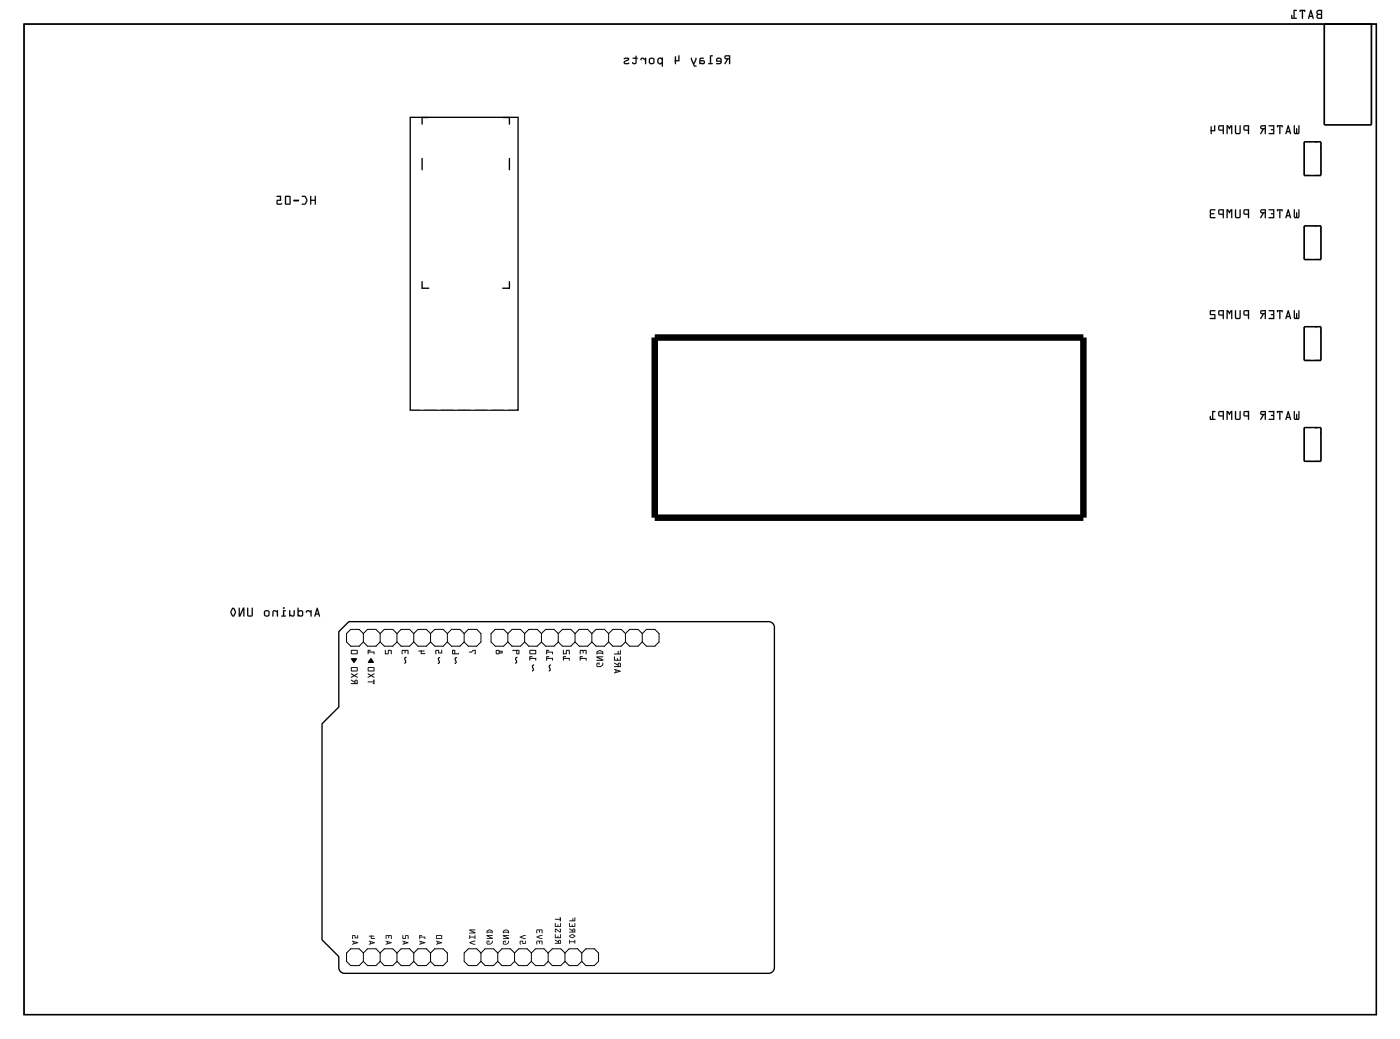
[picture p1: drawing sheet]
<svg xmlns="http://www.w3.org/2000/svg" width="212mm" height="157mm" viewBox="0 0 212 157" stroke-linecap="round" stroke-linejoin="round" font-family="sans-serif">
<path d="M3.6 3.6h204.5v149.7h-204.5zM62 17.7h16.3v44.3h-16.3zM64.8 17.8h-1v1M76 17.8h1v1M63.8 24v1.7M77 24v1.7M63.8 42.6v1h1M77 42.6v1h-1M51.2 95.4l1.5-1.5h63.4a.9 .9 0 0 1 1 1v51.2a.9 .9 0 0 1-1 1h-63.9a.9 .9 0 0 1-1-1v-1.6l-2.5-2.5v-32.6l2.5-2.6z" fill="none" stroke="#000" stroke-width=".2"/>
<g fill="#000">
<path d="M53.1 99.4h.8l.1 .1-.5 .7-.4-.6zM55.6 98.2h.5l-.4 .1v.2h.9v.3h-.1v-.2h-.8l-.1 .3zM58.2 98.2h.1v.5h.3l.1-.5h.4l.1 .6h-.1v-.5h-.3l-.1 .5-.5 .1zM60.8 98.2h.9l.1 .6h-.2v-.5l-.3 .1-.1 .3v-.3l-.3-.1v.5l-.1 .1zM63.3 98.3l.4-.1 .4 .1v.1h-.4v.3h.5l.1 .1h-.7v-.4h-.3zM65.9 98.2h.4l.1 .4h.3v-.4h.1v.5h-.5v-.4h-.4l.1 .5a.11 .11 0 0 1-.2 0 .11 .11 0 0 1 0-.2zM70.9 98.5h.4l.2-.3h.4v.6h-.2l.1-.5h-.3l-.2 .3h-.4zM56 99.5h.2l.3 .5v.2l-.9-.1v-.1z"/>
<path d="M109.6 8.4a.32 .32 0 0 0-.1 .4 .32 .32 0 0 0 .4 .2l-.4 .6 .2 .1 .4-.7h.1v.6l.1 .1 .1-1.4zM109.7 8.5h.5v.3h-.4zM108.3 8.8v.5l.6 .1-.1 .1h-.5v.2h.7l.1-.3v-.5l-.3-.2zM108.5 8.9h.3l.1 .3h-.5zM107.4 8.4l-.1 1.1h-.2v.1l.6 .1v-.1l-.2-.1v-1h.2l.1-.1zM105.8 8.8l-.1 .9h.6a.31 .31 0 0 0 .3-.3 .31 .31 0 0 0-.3-.3h-.4v-.1l.1-.1h.4v-.2zM105.9 9.3h.5v.2h-.3l-.2-.1zM104.5 8.7l-.1 .3 .5 1 .4 .1v-.2h-.3l-.1-.3 .4-.6v-.2h-.2l-.2 .7-.3-.7zM102.1 8.5l-.2 .7 .2 .5 .1-.4h.5v-.9h-.1v.7h-.4v-.6zM99.5 8.9l-.1 .1a.54 .54 0 0 0 .4 .7l.3-.1v.4h.1v-1.3h-.1v.1l-.4-.1zM99.6 9l.2-.1 .3 .2-.1 .3-.2 .2-.3-.2zM98 9.2a.5 .5 0 0 0 1 0 .5 .5 0 0 0-1 0zM98.3 8.9h.4l.1 .1-.1 .5h-.3l-.1-.1zM96.9 8.8v.3l.2-.2h.1l.3 .2v.5l.2 .1v-1h-.2v.2l-.2-.2zM95.7 8.7v.2h.4v.5l-.3 .1-.1-.1h-.1a.35 .35 0 0 0 .3 .3 .35 .35 0 0 0 .3-.3v-.5l.2-.1-.2-.1v-.3l-.1 .1v.2zM94.3 8.8l.1 .2 .6-.1-.6 .3a.27 .27 0 0 0-.1 .3 .27 .27 0 0 0 .3 .2l.5-.1v-.1h-.6v-.1l.5-.3a.22 .22 0 0 0 .1-.2 .22 .22 0 0 0-.2-.2z"/>
<path d="M109.6 8.4a.32 .32 0 0 0-.1 .4 .32 .32 0 0 0 .4 .2l-.4 .7h.2l.4-.7h.1v.6l.1 .1 .1-1.4zM109.6 8.4l.8-.1-.1 1.4-.1-.1v-.6h-.1l-.4 .7-.2-.1 .4-.6a.31 .31 0 0 1-.3-.2 .31 .31 0 0 1 0-.4zM109.7 8.6l.5-.1v.3h-.4zM109.7 8.5l.1 .3h.4v-.3zM108.3 8.8v.5h.6l-.1 .2h-.5v.2h.7l.1-.3v-.5l-.3-.2zM108.4 8.8l.4-.1 .3 .2v.5l-.1 .2-.7 .1v-.2h.5l.2-.1-.7-.1zM108.5 8.9h.3l.1 .3h-.5zM108.5 8.9l-.1 .3h.6l-.2-.3zM107.4 8.4l-.1 1.1h-.2v.2h.6v-.2h-.2v-1h.2l.1-.1zM107.4 8.4h.4l-.1 .1h-.2v1l.2 .1v.1l-.6-.1v-.1h.2zM105.8 8.8l-.1 .9h.6a.32 .32 0 0 0 .3-.3 .32 .32 0 0 0-.3-.3h-.4l.1-.2h.4v-.2zM105.8 8.8l.6-.1v.2h-.4l-.1 .1v.1h.4a.31 .31 0 0 1 .3 .3 .31 .31 0 0 1-.3 .3l-.6-.1zM105.9 9.3h.5v.2h-.3l-.2-.1zM105.9 9.3v.1l.2 .1h.3v-.2zM104.5 8.7l-.1 .3 .5 1 .4 .1v-.2h-.3l-.1-.3h.2l.2-.8h-.2l-.2 .7-.3-.7zM104.5 8.7l.1 .1 .2 .7 .4-.7h.1l-.3 .8h-.1l.1 .3h.3v.2l-.4-.1-.4-1zM102.1 8.5l-.1 .6-.1 .1 .2 .5 .1-.1v-.3h.5v-.9l-.1-.1v.1v.7h-.4v-.6zM102.1 8.5h.1v.6h.4v-.7h.1v.9l-.5-.1-.1 .5-.1-.5zM99.5 8.9l-.1 .2a.5 .5 0 0 0 .2 .6h.3l.2-.1v.4l.1 .1v-1.3l-.1-.1-.1 .1-.3-.1zM99.5 8.8l.3-.1 .3 .1v-.1h.1v1.4l-.1-.1v-.4l-.4 .1-.3-.2v-.5zM99.6 9l.2-.1 .2 .2v.3l-.2 .1-.2-.1zM99.6 9l-.1 .4 .4 .2 .2-.2v-.3l-.3-.3zM98 9.2a.51 .51 0 0 0 1 0 .51 .51 0 0 0-1 0zM98 9.2a.5 .5 0 0 1 1 0 .5 .5 0 0 1-1 0zM98.3 8.9l.5 .1-.1 .5h-.4zM98.3 8.9v.5l.1 .1h.3l.1-.5-.1-.1zM96.9 8.8l-.1 .3 .4-.2 .3 .2v.6h.2v-1h-.2v.2l-.2-.2zM96.9 8.8l.4-.1 .2 .2v-.2h.2v1l-.2-.1v-.5l-.3-.2h-.2l-.1 .2zM95.7 8.7v.2h.4v.5l-.3 .1-.2-.1-.1 .1a.37 .37 0 0 0 .4 .2 .37 .37 0 0 0 .4-.3l-.1-.5 .2-.1-.2-.1v-.3l-.1 .1v.2zM95.7 8.7h.4v-.2l.1-.1v.3l.2 .1-.2 .1v.5a.37 .37 0 0 1-.3 .3 .37 .37 0 0 1-.3-.2v-.1l.2 .1 .3-.1v-.5h-.4zM94.3 8.8l.1 .2 .5-.1-.5 .3a.28 .28 0 0 0-.1 .3 .28 .28 0 0 0 .3 .2l.6-.1-.1-.1h-.5l-.1-.1 .6-.3v-.3l-.2-.1zM94.3 8.8l.6-.1a.22 .22 0 0 1 .2 .2 .22 .22 0 0 1-.1 .2l-.5 .2v.2h.6v.1l-.6 .1-.2-.2v-.2l.7-.4-.6 .1z"/>
<path d="M199.1 1.6l-.1 .3a.35 .35 0 0 1 0 .5l.2 .4 .7 .1v-1.4zM199.3 2.3h.4v.4l-.4-.1zM199.3 1.7h.4v.4l-.4-.1zM198.1 1.5l-.3 1.3h.1l.1-.2h.4l.2 .2-.3-1.2zM198.2 1.9l.1 .5h-.3zM196.5 1.5v.3l.3-.1v1.1h.2v-1.1l.3 .1 .1-.3zM195.6 1.5v1.2h-.2v-.4l-.1-.1-.1 .6h.8v-.1h-.3v-1h.3l.1-.2z"/>
<path d="M199.1 1.6l-.1 .2 .1 .4-.1 .4 .2 .2 .7 .1v-1.4zM199.1 1.6l.8-.1v1.4l-.5-.1a.39 .39 0 0 1-.4-.2 .39 .39 0 0 1 .2-.4l-.2-.3zM199.3 2.3h.4v.4l-.4-.1zM199.2 2.3v.3l.5 .1v-.5zM199.3 1.7h.4v.4l-.4-.1zM199.2 1.7v.3l.5 .1v-.4zM198.1 1.5l-.4 1.3h.2l.1-.2h.4l.1 .2 .1 .1v-.1l-.3-1.2zM198.1 1.5l.2 .1 .3 1.2-.2-.3h-.4l-.1 .3h-.1zM198.2 1.9l.1 .5h-.3zM198.2 1.9l-.2 .5h.3zM196.5 1.5v.3l.2-.1h.1v1.1l.2 .1v-1.2h.2l.1 .1 .1-.3zM196.5 1.5h.9l-.1 .3-.1-.1h-.2l-.1 1.1h-.1v-1.1h-.1l-.2 .1zM195.6 1.5v1.2h-.2v-.4l-.1-.1-.1 .6 .8 .1v-.2h-.3v-1h.3l.1-.2zM195.6 1.5h.5l-.1 .2h-.3v1h.3v.1h-.8l.1-.6 .1 .1v.4h.2z"/>
<path d="M3.6 3.6v149.7h204.5v-149.7zM3.6 3.6h204.5v149.7h-204.5z"/>
<path d="M46.9 29.6v1.3h.2v-.6h.5v.6h.1v-1.3h-.1v.6h-.5v-.6zM45.6 29.6l.1 .2h.4l.2 .5-.2 .5h-.4v.1a.62 .62 0 0 0 .8-.6l-.3-.7zM44.4 30.2v.2h.7l.1-.1-.1-.1zM43.1 29.6v1.2l.2 .1h.5l.1-.1v-1.1l-.1-.1zM43.3 29.8h.5v1h-.5zM41.8 29.6l.1 .2h.4v.4h-.4l-.1 .6 .2 .1h.4a.15 .15 0 0 0 .2 0 .15 .15 0 0 0 0-.2l-.6 .1v-.5h.5v-.7z"/>
<path d="M46.9 29.6v1.3h.2v-.6h.5v.6h.1l.1-1.3h-.2v.6h-.5v-.6zM46.9 29.6h.1l.1 .6h.5v-.6h.1v1.3h-.1v-.6h-.5l-.1 .6h-.1zM45.6 29.6l.1 .2h.4l.2 .5-.2 .4-.4 .1-.1 .1h.5l.3-.3 .1-.4-.3-.6zM45.6 29.6h.6l.2 .5a.81 .81 0 0 1-.4 .8h-.3l-.1-.1h.5l.2-.6-.2-.4-.4-.1zM44.4 30.2v.2h.7l.1-.1-.1-.1zM44.4 30.2h.7l.1 .1-.8 .1zM43.1 29.6v1.2l.2 .2 .5-.1 .2-.1-.1-1.1-.1-.1zM43.1 29.6h.7l.1 .1v1.1l-.1 .1h-.5l-.2-.1zM43.3 29.8h.5v1h-.5zM43.2 29.7v1.1h.6v-1.1zM41.8 29.6l.1 .2h.4v.4h-.4l-.1 .6 .2 .2 .6-.1v-.2l-.6 .1v-.5l.5 .1v-.8zM41.8 29.6h.7v.7h-.5v.5l.6-.1a.14 .14 0 0 1 0 .2 .14 .14 0 0 1-.2 0l-.6-.1 .1-.6h.4v-.5h-.4z"/>
<path d="M195.6 31.6v1.2l.1 .2h.6l.2-.2v-1.1h-.2v1l-.1 .1-.1-.1v-.6h-.1l-.1 .6-.1 .1v-1.1zM194.7 31.7l-.4 1.2 .2 .1 .1-.3h.4l.2 .3-.3-1.3zM194.8 32l.1 .5h-.3zM193.1 31.6v.3l.3-.1v1.1l.1 .1 .1-1.2 .3 .1v-.3zM191.8 31.6v.2h.7v.4l-.4 .1 .4 .1v.4h-.6l-.1 .1 .9 .1v-1.4zM190.6 31.7a.32 .32 0 0 0-.1 .4 .32 .32 0 0 0 .4 .1l-.4 .7 .2 .1 .4-.8h.1v.7l.1 .1 .1-1.4zM190.7 31.8h.5v.3h-.4zM188.1 31.7l-.1 .6 .1 .1 .6 .1v.4l.1 .1 .1-1.4zM188.2 31.8h.5v.5h-.5zM186.7 31.6v1.2l.2 .2h.5l.2-.3v-1h-.2v1l-.4 .1-.1-.1v-1zM185.4 31.6v1.3h.2v-1l.3 .3 .2-.3v1l.2 .1v-1.4h-.2l-.2 .3-.2-.3zM184.3 31.7l-.1 .6 .1 .1 .6 .1v.4l.1 .1v-1.4zM184.4 31.8h.5v.5h-.5zM183 31.7l-.1 1.2 .2 .1h.6v-.2h-.6v-.4l.5-.1-.5-.1v-.4h.6l.1-.1z"/>
<path d="M195.6 18.9v1.2l.1 .2h.6l.2-.2v-1.1h-.2v1l-.1 .1-.1-.1v-.6h-.1l-.1 .6-.1 .1v-1.1zM194.7 19l-.4 1.2 .2 .1 .1-.3h.4l.2 .3-.3-1.3zM194.8 19.3l.1 .5h-.3zM193.1 18.9v.3l.3-.1v1.1l.1 .1 .1-1.2 .3 .1v-.3zM191.8 18.9v.2h.7v.4l-.4 .1 .4 .1v.4h-.6l-.1 .1 .9 .1v-1.4zM190.6 19a.32 .32 0 0 0-.1 .4 .32 .32 0 0 0 .4 .1l-.4 .7 .2 .1 .4-.8h.1v.7l.1 .1 .1-1.4zM190.7 19.1h.5v.3h-.4zM188.1 19l-.1 .6 .1 .1 .6 .1v.4l.1 .1 .1-1.4zM188.2 19.1h.5v.5h-.5zM186.7 18.9v1.2l.2 .2h.5l.2-.3v-1h-.2v1l-.4 .1-.1-.1v-1zM185.4 18.9v1.3h.2v-1l.3 .3 .2-.3v1l.2 .1v-1.4h-.2l-.2 .3-.2-.3zM184.3 19l-.1 .6 .1 .1 .6 .1v.4l.1 .1v-1.4zM184.4 19.1h.5v.5h-.5zM183.1 19.1l-.2 .6 .2 .6 .1-.5h.5v-.8h-.1v.7h-.4v-.6z"/>
<path d="M195.6 31.6v1.2l.1 .2h.6l.2-.2v-1.1l-.1-.1-.1 .1v1l-.1 .1-.1-.1v-.6l-.1-.1-.1 .1v.6l-.1 .1v-1.1zM195.6 31.6l.2 .1v1.1l.2-.1v-.6h.1v.6l.1 .1 .1-.1v-1h.2v1.1l-.2 .2h-.6l-.1-.2zM194.7 31.6l-.4 1.3 .2 .1 .1-.3h.4v.2l.2 .1v-.1l-.3-1.2zM194.7 31.7h.2l.2 1.3-.1-.3h-.4l-.1 .3-.2-.1zM194.8 32l.1 .5h-.3zM194.8 32l-.2 .5h.3zM193.1 31.6v.3l.1-.1h.2v1.1l.1 .1 .1-1.2h.2l.1 .1v-.3zM193.1 31.6h.8v.3l-.1-.1h-.2l-.1 1.2-.1-.1v-1.1h-.2l-.1 .1zM191.8 31.6v.2h.7v.4l-.4 .1 .4 .1v.4h-.6l-.1 .1 .9 .1v-1.4zM191.8 31.6h.9v1.4l-.9-.1 .1-.1h.6v-.4l-.4-.1 .4-.1v-.4h-.6zM190.6 31.7a.32 .32 0 0 0-.1 .4 .32 .32 0 0 0 .4 .1l-.4 .7 .2 .1 .4-.8h.1v.7l.1 .1 .1-1.4zM190.6 31.7l.8-.1-.1 1.4-.1-.1v-.7h-.1l-.4 .7h-.2l.4-.7a.31 .31 0 0 1-.3-.1 .31 .31 0 0 1 0-.4zM190.7 31.8h.5v.3l-.4-.1zM190.7 31.8l.1 .3h.4v-.3zM188.1 31.7l-.1 .6 .1 .1 .6 .1v.4l.1 .1 .1-1.4zM188.1 31.7l.8-.1-.1 1.4-.1-.1v-.5h-.6l-.1-.1zM188.2 31.8h.5v.5l-.5-.1zM188.2 31.8v.5h.5v-.5zM186.7 31.6v1.2l.2 .2h.5l.2-.3v-1l-.1-.1-.1 .1v1l-.4 .1-.1-1.1zM186.7 31.6l.2 .1v1l.1 .1 .4-.1v-1h.2v1l-.2 .2h-.5l-.2-.1zM185.4 31.6v1.3l.2 .1v-.1v-1l.3 .3 .2-.3v1l.2 .1v-1.4h-.2l-.2 .3-.2-.3zM185.4 31.6h.3l.2 .3 .2-.3h.2v1.4l-.2-.1v-1.1l-.2 .4-.3-.4v1.1h-.1zM184.2 31.7v.6l.1 .1 .6 .1v.4l.1 .1 .1-1.4zM184.3 31.7l.7-.1v1.4l-.1-.1v-.5h-.6l-.1-.1zM184.4 31.8h.5v.5l-.5-.1zM184.4 31.8v.5h.5v-.5zM182.9 31.7v1.2l.2 .1h.6v-.2h-.6v-.4l.5-.1-.5-.1v-.4h.6l.1-.1zM183 31.7h.8l-.1 .1h-.6v.4l.5 .1-.5 .1v.4h.6v.2h-.6l-.2-.1z"/>
<path d="M195.6 18.9v1.2l.1 .2h.6l.2-.2v-1.1l-.1-.1-.1 .1v1l-.1 .1-.1-.1v-.6l-.1-.1-.1 .1v.6l-.1 .1v-1.1zM195.6 18.9l.2 .1v1.1l.2-.1v-.6h.1v.6l.1 .1 .1-.1v-1h.2v1.1l-.2 .2h-.6l-.1-.2zM194.7 18.9l-.4 1.3 .2 .1 .1-.3h.4v.2l.2 .1v-.1l-.3-1.2zM194.7 19h.2l.2 1.3-.1-.3h-.4l-.1 .3-.2-.1zM194.8 19.3l.1 .5h-.3zM194.8 19.3l-.2 .5h.3zM193.1 18.9v.3l.1-.1h.2v1.1l.1 .1 .1-1.2h.2l.1 .1v-.3zM193.1 18.9h.8v.3l-.1-.1h-.2l-.1 1.2-.1-.1v-1.1h-.2l-.1 .1zM191.8 18.9v.2h.7v.4l-.4 .1 .4 .1v.4h-.6l-.1 .1 .9 .1v-1.4zM191.8 18.9h.9v1.4l-.9-.1 .1-.1h.6v-.4l-.4-.1 .4-.1v-.4h-.6zM190.6 19a.32 .32 0 0 0-.1 .4 .32 .32 0 0 0 .4 .1l-.4 .7 .2 .1 .4-.8h.1v.7l.1 .1 .1-1.4zM190.6 19l.8-.1-.1 1.4-.1-.1v-.7h-.1l-.4 .7h-.2l.4-.7a.31 .31 0 0 1-.3-.1 .31 .31 0 0 1 0-.4zM190.7 19.1h.5v.3l-.4-.1zM190.7 19.1l.1 .3h.4v-.3zM188.1 19l-.1 .6 .1 .1 .6 .1v.4l.1 .1 .1-1.4zM188.1 19l.8-.1-.1 1.4-.1-.1v-.5h-.6l-.1-.1zM188.2 19.1h.5v.5l-.5-.1zM188.2 19.1v.5h.5v-.5zM186.7 18.9v1.2l.2 .2h.5l.2-.3v-1l-.1-.1-.1 .1v1l-.4 .1-.1-1.1zM186.7 18.9l.2 .1v1l.1 .1 .4-.1v-1h.2v1l-.2 .2h-.5l-.2-.1zM185.4 18.9v1.3l.2 .1v-.1v-1l.3 .3 .2-.3v1l.2 .1v-1.4h-.2l-.2 .3-.2-.3zM185.4 18.9h.3l.2 .3 .2-.3h.2v1.4l-.2-.1v-1.1l-.2 .4-.3-.4v1.1h-.1zM184.2 19v.6l.1 .1 .6 .1v.4l.1 .1 .1-1.4zM184.3 19l.7-.1v1.4l-.1-.1v-.5h-.6l-.1-.1zM184.4 19.1h.5v.5l-.5-.1zM184.4 19.1v.5h.5v-.5zM183.1 19.1l-.1 .6h-.1l.2 .6 .1-.1v-.4h.5v-.8l-.1-.1v.1v.7h-.4v-.6zM183.1 19.1h.1v.6h.4v-.7h.1v.8h-.5l-.1 .5-.1-.6z"/>
<path d="M195.6 46.9v1.1l.1 .2h.6l.2-.2v-1.1h-.2v1.1h-.1h-.1v-.6l-.1-.1-.1 .7h-.1v-1.1zM194.7 46.9l-.4 1.3h.2l.1-.3h.4l.2 .3-.3-1.3zM194.8 47.3l.1 .4h-.3zM193.1 46.9v.3l.3-.2v1.1l.1 .1 .1-1.2 .3 .2v-.3zM191.8 46.9v.1h.7v.4l-.4 .1 .4 .1v.4h-.6l-.1 .2h.9v-1.3zM190.6 46.9a.32 .32 0 0 0-.1 .4 .32 .32 0 0 0 .4 .2l-.4 .7h.2l.4-.7h.1v.6l.1 .1 .1-1.3zM190.7 47.1l.5-.1v.3h-.4zM188.1 46.9l-.1 .6 .1 .2h.6v.5h.1l.1-1.3zM188.2 47.1l.5-.1v.5h-.5zM186.7 46.9v1.2l.2 .1h.5l.2-.2v-1.1h-.2v1.1h-.4h-.1v-1.1zM185.4 46.9v1.3l.2-.1v-1l.3 .4 .2-.4v1l.2 .1v-1.3h-.2l-.2 .3-.2-.3zM184.3 46.9l-.1 .6 .1 .2h.6v.5h.1v-1.3zM184.4 47.1l.5-.1v.5h-.5zM183 46.9l-.1 .6 .2 .1h.5v.4h-.6l-.1 .2h.9l-.1-.7-.6-.1v-.4h.6l.1-.1z"/>
<path d="M195.6 46.9v1.1l.1 .2h.6l.2-.2v-1.1l-.1-.1-.1 .1v1.1h-.1h-.1v-.6l-.1-.1-.1 .1v.6h-.1v-1.1zM195.6 46.9h.2v1.1h.2v-.7l.1 .1v.6h.1h.1v-1.1h.2v1.1l-.2 .2h-.6l-.1-.2zM194.7 46.9l-.4 1.3h.2l.1-.3h.4v.3h.2v-.1l-.3-1.2zM194.7 46.9h.2l.2 1.3-.1-.3h-.4l-.1 .3-.2-.1zM194.8 47.3l.1 .4h-.3zM194.8 47.2l-.2 .6h.3zM193.1 46.8v.4l.1-.2h.2v1.1l.1 .1 .1-1.2h.2l.1 .2v-.4zM193.1 46.9h.8v.3l-.1-.2h-.2l-.1 1.2-.1-.1v-1.1h-.2l-.1 .2zM191.8 46.9v.1h.7v.4l-.4 .1 .4 .1v.4h-.6l-.1 .2h.9v-1.4zM191.8 46.9h.9v1.3h-.9l.1-.2h.6v-.4l-.4-.1h.4v-.5h-.6zM190.6 46.9a.32 .32 0 0 0-.1 .4 .32 .32 0 0 0 .4 .2l-.4 .7h.2l.4-.7h.1v.6l.1 .1 .1-1.4zM190.6 46.9h.8l-.1 1.3-.1-.1v-.6h-.1l-.4 .7h-.2l.4-.7a.31 .31 0 0 1-.3-.2 .31 .31 0 0 1 0-.4zM190.7 47.1l.5-.1v.3h-.4zM190.7 47l.1 .3h.4v-.3zM188.1 46.9l-.1 .6 .1 .2h.6v.5h.1l.1-1.4zM188.1 46.9h.8l-.1 1.3h-.1v-.5h-.6l-.1-.2zM188.2 47.1l.5-.1v.5h-.5zM188.2 47v.5h.5v-.5zM186.7 46.9v1.2l.2 .1h.5l.2-.2v-1.1l-.1-.1-.1 .1v1.1h-.4l-.1-1.1zM186.7 46.9h.2v1.1h.1h.4v-1.1h.2v1.1l-.2 .2h-.5l-.2-.2zM185.4 46.8v1.4h.2v-.1v-1l.3 .4 .2-.4v1l.2 .1v-1.4h-.2l-.2 .4-.2-.4zM185.4 46.9h.3l.2 .3 .2-.3h.2v1.3l-.2-.1v-1l-.2 .4-.3-.4v1l-.1 .1zM184.2 46.9v.6l.1 .2h.6v.5h.1l.1-1.4zM184.3 46.9h.7v1.3h-.1v-.5h-.6l-.1-.2zM184.4 47.1l.5-.1v.5h-.5zM184.4 47v.5h.5v-.5zM182.9 46.9v.6l.2 .1h.5v.4h-.6l-.1 .2h.9l-.1-.7-.6-.1v-.4h.6l.1-.1zM183 46.9h.8l-.1 .1h-.6v.5h.6l.1 .7h-.9l.1-.2h.6v-.4h-.5l-.2-.1z"/>
<path d="M195.6 62.1v1.1l.1 .2h.6l.2-.2v-1.1l-.2 .1v1l-.1 .1-.1-.1v-.6l-.1-.1-.1 .7-.1 .1v-1.1zM194.7 62.1l-.4 1.3h.2l.1-.2h.4l.2 .2-.3-1.2zM194.8 62.5l.1 .5h-.3zM193.1 62.1v.3l.3-.1v1.1h.1l.1-1.1 .3 .1v-.3zM191.8 62.1v.2h.7v.4l-.4 .1 .4 .1v.4h-.6l-.1 .1 .9 .1v-1.4zM190.6 62.2a.32 .32 0 0 0-.1 .4 .32 .32 0 0 0 .4 .1l-.4 .7h.2l.4-.7h.1v.7h.1l.1-1.3zM190.7 62.3h.5v.2h-.4zM188.1 62.2l-.1 .6 .1 .1h.6v.5h.1l.1-1.3zM188.2 62.3h.5v.5l-.5-.1zM186.7 62.1v1.2l.2 .1h.5l.2-.2v-1.1l-.2 .1v1l-.4 .1-.1-.1v-1.1zM185.4 62.1v1.3h.2v-1.1l.3 .4 .2-.4v1.1h.2v-1.3h-.2l-.2 .3-.2-.3zM184.3 62.2l-.1 .6 .1 .1h.6v.5h.1v-1.3zM184.4 62.3h.5v.5l-.5-.1zM183.2 62.1v1.2h-.1v-.4l-.1-.1-.1 .6h.8v-.1h-.3v-1h.3l.1-.2z"/>
<path d="M195.6 62.1v1.1l.1 .3h.6l.2-.3v-1.1h-.1l-.1 .1v1l-.1 .1-.1-.1v-.6l-.1-.1-.1 .1v.6l-.1 .1v-1.1zM195.6 62.1l.2 .1v1.1l.2-.1v-.6h.1v.6l.1 .1 .1-.1v-1h.2v1l-.2 .2h-.6l-.1-.2zM194.7 62.1l-.4 1.3h.2l.1-.2h.4v.2l.2 .1v-.1l-.3-1.2zM194.7 62.1l.2 .1 .2 1.2-.1-.3h-.4l-.1 .3h-.2zM194.8 62.5l.1 .5h-.3zM194.8 62.5l-.2 .5h.3zM193.1 62.1v.3l.1-.1h.2v1.1l.1 .1 .1-1.2h.2l.1 .1v-.3zM193.1 62.1h.8v.3l-.1-.1h-.2l-.1 1.1h-.1v-1.1h-.2l-.1 .1zM191.8 62.1v.2h.7v.4l-.4 .1 .4 .1v.4h-.6l-.1 .1 .9 .1v-1.4zM191.8 62.1h.9v1.4l-.9-.1 .1-.1h.6v-.4l-.4-.1 .4-.1v-.4h-.6zM190.6 62.2a.32 .32 0 0 0-.1 .4 .32 .32 0 0 0 .4 .1l-.4 .7 .2 .1 .4-.8h.1v.7l.1 .1 .1-1.4zM190.6 62.2l.8-.1-.1 1.3h-.1v-.7h-.1l-.4 .7h-.2l.4-.7a.31 .31 0 0 1-.3-.1 .31 .31 0 0 1 0-.4zM190.7 62.3h.5v.2h-.4zM190.7 62.3l.1 .2h.4v-.2zM188.1 62.2l-.1 .6 .1 .1h.6v.5l.1 .1 .1-1.4zM188.1 62.2l.8-.1-.1 1.3h-.1v-.5h-.6l-.1-.1zM188.2 62.3h.5v.5l-.5-.1zM188.2 62.3v.4l.5 .1v-.5zM186.7 62.1v1.2l.2 .1h.5l.2-.2v-1.1h-.1l-.1 .1v1l-.4 .1-.1-1.2zM186.7 62.1l.2 .1v1l.1 .1 .4-.1v-1h.2v1l-.2 .2h-.5l-.2-.1zM185.4 62.1v1.3l.2 .1v-.1v-1.1l.3 .4 .2-.4v1.1l.2 .1v-1.4h-.2l-.2 .3-.2-.3zM185.4 62.1h.3l.2 .3 .2-.3h.2v1.3h-.2v-1.1l-.2 .4-.3-.4v1.1h-.1zM184.2 62.2v.6l.1 .1h.6v.5l.1 .1 .1-1.4zM184.3 62.2l.7-.1v1.3h-.1v-.5h-.6l-.1-.1zM184.4 62.3h.5v.5l-.5-.1zM184.4 62.3v.4l.5 .1v-.5zM183.2 62.1v1.2h-.1v-.4l-.1-.1-.1 .6 .8 .1v-.2h-.3v-1h.3l.1-.2zM183.2 62.1l.6 .1-.1 .1h-.3v1h.3v.1h-.8l.1-.6 .1 .1v.4h.2z"/>
<path d="M47.9 91.8l-.4 1.3 .2 .1 .1-.3h.3l.2 .3-.3-1.3zM48 92.2l.1 .5h-.3zM46.3 92.3v.3l.2-.2h.2l.2 .2v.5h.2v-.9h-.1l-.1 .2-.2-.2zM45 91.8v1.3h.6l.2-.1v-.6l-.3-.2-.3 .1-.1-.4zM45.2 92.5l.2-.1h.2v.5l-.2 .1-.2-.2zM43.7 92.2v.9h.2v-.1a.38 .38 0 0 0 .4 .2 .38 .38 0 0 0 .3-.3v-.7h-.2l-.1 .8-.4-.2v-.6zM42.8 92.2v.8h-.2l-.1 .1 .7 .1v-.2h-.2v-.6h.2v-.2zM42.8 91.9a.15 .15 0 0 0 .3 0 .15 .15 0 0 0-.3 0zM41.3 92.3l-.1 .8h.1l.2-.7 .4 .1v.6h.1v-.9h-.1v.1l-.3-.1zM39.8 92.7a.5 .5 0 0 0 1 0 .5 .5 0 0 0-1 0zM40.1 92.4h.4l.1 .1-.1 .5h-.3l-.1-.1zM37.4 91.8v1.2l.1 .2h.6l.1-.3v-1h-.1l-.1 1-.4 .1-.1-.1v-1zM36.1 91.8v1.4h.2l.5-1.1v1l.1 .1 .1-1.4h-.3l-.4 1.1v-1zM35.1 91.9l-.3 .6 .2 .5a.25 .25 0 0 0 .5 0l.2-.6-.3-.5-.1-.1zM35.2 92l.3 .5-.2 .5-.3-.5z"/>
<path d="M47.9 91.8l-.4 1.3 .2 .1 .1-.3h.3l.1 .2 .1 .1 .1-.1-.4-1.2zM47.9 91.9h.1l.3 1.3-.1-.3h-.4l-.1 .2h-.2zM47.9 92.2l.2 .5h-.3zM48 92.2l-.2 .5h.3zM46.3 92.3v.3l.4-.2 .2 .2v.5l.2 .1v-1h-.1l-.1 .2-.2-.2zM46.3 92.3l.4-.1 .2 .2 .1-.2h.1v.9h-.1l-.1-.5-.2-.3-.2 .1-.2 .2zM45 91.8v1.3l.6 .1 .2-.2v-.6l-.3-.2-.3 .1v-.4zM45 91.8l.1 .1v.4l.4-.1 .3 .2v.6l-.2 .1-.3 .1-.2-.2v.2l-.1-.1zM45.2 92.5l.2-.1h.2v.5l-.3 .1-.1-.2zM45.2 92.5v.4l.2 .1 .2-.1v-.5h-.2zM43.7 92.2v1h.2v-.2a.39 .39 0 0 0 .7-.1v-.7h-.2v.7l-.2 .1-.3-.2v-.6zM43.7 92.2h.2v.6l.4 .2 .1-.1v-.7h.1l.1 .7a.32 .32 0 0 1-.5 .2l-.2-.1-.1 .2-.1-.1zM42.8 92.2v.8h-.2l-.1 .1 .7 .1v-.2h-.2v-.6h.2v-.2zM42.8 92.2h.4v.1h-.2v.7h.2v.2l-.7-.1 .1-.1h.2zM42.8 91.9a.15 .15 0 0 0 .3 0 .15 .15 0 0 0-.3 0zM42.8 91.9a.13 .13 0 0 1 .2 0 .13 .13 0 0 1-.2 0zM41.3 92.2l-.1 1 .1-.1 .1-.7h.2l.3 .1v.6l.1 .1v-1h-.1v.1l-.3-.1zM41.3 92.3l.3-.1 .3 .1v-.1h.1v.9h-.1v-.6l-.3-.2-.2 .1-.1 .7h-.1zM39.8 92.7a.51 .51 0 0 0 1 0 .51 .51 0 0 0-1 0zM39.8 92.7a.5 .5 0 0 1 1 0 .5 .5 0 0 1-1 0zM40.1 92.4h.5l-.1 .6-.4-.1zM40.1 92.4v.5l.1 .1h.3l.1-.5-.1-.1zM37.4 91.8v1.2l.1 .2h.6l.1-.3v-1l-.1-.1-.1 .1v1l-.4 .1-.1-1.1zM37.4 91.8l.1 .1v1l.1 .1 .5-.1v-1h.1v1l-.1 .2h-.6l-.1-.1zM36.1 91.8v1.4h.2l.5-1.1v1l.1 .1 .1-1.4h-.3l-.4 1.1v-1zM36.1 91.8l.2 .1v1l.4-1.1h.3l-.1 1.4-.1-.1v-1l-.5 1.1h-.2zM35.1 91.9l-.3 .6 .2 .6a.25 .25 0 0 0 .5 0l.2-.7-.3-.5-.1-.1zM35.1 91.9h.3l.2 .4 .1 .3-.2 .4a.25 .25 0 0 1-.5 0l-.2-.5zM35.2 92l.3 .5-.2 .5-.3-.5zM35.2 92l-.2 .5 .3 .5 .2-.5z"/>
<path d="M53.1 98.2v.6h1l-.1-.6zM53.2 98.3h.7v.4h-.7z"/>
<path d="M53.1 98.2l-.1 .5 .1 .2h.8l.2-.1-.1-.6zM53.1 98.2h.9l.1 .6h-1zM53.2 98.3h.7v.4h-.7zM53.2 98.3v.4h.8v-.4z"/>
<path d="M55.6 98.2v.7l.1-.1v-.2h.8v.2h.1v-.3h-.9v-.2h.3l.1-.1zM55.6 98.2h.4l-.3 .1v.2h.9v.3h-.1v-.2h-.8l-.1 .2z"/>
<path d="M58.2 98.2v.7l.5-.1 .1-.5h.3v.5h.1l-.1-.6h-.4l-.1 .5h-.3v-.5zM58.2 98.2h.1v.5h.3l.1-.5h.4l.1 .6h-.1v-.5h-.3l-.1 .5-.5 .1z"/>
<path d="M60.8 98.2v.7l.1-.1v-.5l.3 .1v.3l.1-.3 .3-.1v.5h.2l-.1-.6zM60.8 98.2h.9l.1 .6h-.2v-.5h-.3l-.1 .4v-.4h-.3l-.1 .5z"/>
<path d="M63.3 98.3v.1h.3v.4h.7l-.1-.1h-.5v-.3h.5v-.1l-.5-.1zM63.3 98.3l.4-.1 .4 .1v.1h-.4v.3l.6 .1h-.7v-.4h-.3z"/>
<path d="M65.8 98.2l.1 .7 .1-.1-.1-.5h.4v.4h.5v-.5h-.1v.4h-.3l-.1-.4zM65.9 98.2h.4l.1 .4h.3l.1-.4v.5h-.5v-.4h-.4l.1 .5h-.1z"/>
<path d="M68.4 98.2v.7l1-.1-.1-.1h-.5v-.5zM68.5 98.3h.2v.4h-.2z"/>
<path d="M68.4 98.2v.7l1-.1-.1-.1h-.5v-.5zM68.4 98.2h.4v.5h.5l.1 .1h-1zM68.5 98.3h.2v.4h-.2zM68.5 98.3v.4h.2v-.4z"/>
<path d="M70.9 98.5v.1h.4l.2-.3h.3l-.1 .5h.2v-.6h-.4l-.2 .3zM70.9 98.5h.4l.2-.3h.4v.6h-.2l.1-.5h-.3l-.2 .3h-.4z"/>
<path d="M75 98.2v.6l1-.1-.1-.4h-.4l-.1-.1zM75.1 98.3h.3v.4h-.3zM75.5 98.5h.4v.1h-.4z"/>
<path d="M75 98.2l-.1 .5 .1 .2 1-.2-.1-.4h-.4l-.1-.1zM75 98.2h.4l.1 .1h.4l.1 .4-1 .1zM75.1 98.3h.3v.4h-.3zM75.1 98.3v.4h.3v-.4zM75.5 98.5h.4v.1h-.4zM75.5 98.5v.1h.4v-.1z"/>
<path d="M77.5 98.2v.2l.6-.1v.6l.4-.1v-.6zM78.2 98.3h.2v.4h-.2z"/>
<path d="M77.5 98.2v.2l.6-.1v.6l.4-.1v-.6zM77.5 98.2h1v.6h-.4v-.5l-.6 .1zM78.2 98.3h.2v.4h-.2zM78.2 98.3v.4h.2v-.4z"/>
<path d="M80.1 99.2v.6l.1-.3h.7v.3h.2v-.4h-.9v-.1l.3-.1zM80.1 98.2v.6h1l-.1-.6zM80.2 98.3h.7v.4h-.7z"/>
<path d="M80 99.2l.1 .6h.1v-.3h.7v.3h.2v-.4h-.9v-.1h.3v-.1zM80.1 99.2h.4l-.3 .1v.1h.9v.4h-.2v-.3h-.7l-.1 .3zM80.1 98.2l-.1 .5 .1 .2h.8l.2-.1-.1-.6zM80.1 98.2h.9l.1 .6h-1zM80.2 98.3h.7v.4h-.7zM80.2 98.3v.4h.7v-.4z"/>
<path d="M82.6 99.2v.6l.1-.3h.8v.3h.1v-.4h-.9v-.1l.3-.1zM82.6 98.2v.7l.1-.3h.8v.2h.1v-.3h-.9v-.2l.3-.1z"/>
<path d="M82.6 99.2v.6h.1v-.3h.8v.3h.1v-.4h-.9v-.1h.3v-.1zM82.6 99.2h.4l-.3 .1v.1h.9v.4h-.1v-.3h-.8l-.1 .3zM82.6 98.2v.7l.1-.1v-.2h.8v.2h.1v-.3h-.9v-.2h.3v-.1zM82.6 98.2h.4l-.3 .1v.2h.9v.3h-.1v-.2h-.8l-.1 .2z"/>
<path d="M85.1 99.2l.1 .6v-.3h.8v.3h.1v-.4h-.9v-.1l.4-.1zM85.1 98.2v.7l.6-.1v-.5h.3v.5h.1v-.6h-.5v.5h-.4v-.5z"/>
<path d="M85.1 99.2l.1 .6v-.3h.8v.3h.1l.1-.4h-1v-.1h.3l.1-.1zM85.1 99.2h.5l-.4 .1v.1h.9v.4h-.1v-.3h-.8v.3zM85.1 98.2v.7l.6-.1v-.5h.3v.5h.1v-.6h-.5v.5h-.4v-.5zM85.1 98.2h.1v.5h.4v-.5h.5v.6h-.1v-.5h-.3v.5l-.6 .1z"/>
<path d="M87.7 99.2v.6l.1-.3h.8v.3h.1v-.4h-.9v-.1l.3-.1zM87.7 98.2v.7l.1-.1v-.5l.3 .1 .1 .3 .1-.3 .3-.1v.5h.1l-.1-.6z"/>
<path d="M87.7 99.2v.6h.1v-.3h.8v.3h.1v-.4h-.9v-.1h.3v-.1zM87.7 99.2h.4l-.3 .1v.1h.9v.4h-.1v-.3h-.8l-.1 .3zM87.7 98.2v.7l.1-.1v-.5l.3 .1 .1 .3 .1-.3 .3-.1v.5h.1l-.1-.6zM87.7 98.2h.9l.1 .6h-.1v-.5h-.3l-.1 .4-.1-.4h-.3l-.1 .5z"/>
<path d="M53.1 102.7v.1l.5 .3v.1h-.5v.2h1v-.5a.24 .24 0 0 0-.3-.2 .24 .24 0 0 0-.2 .3zM53.8 102.9h.1v.3h-.2zM53.1 101.8l.3 .3-.3 .2v.1l.5-.2 .5 .2-.4-.3 .3-.2v-.2l-.4 .3zM53.1 100.8v.6h1l-.1-.6zM53.2 100.9h.7v.4h-.7z"/>
<path d="M53.1 102.7v.1l.5 .3v.1h-.5v.2h1v-.5a.24 .24 0 0 0-.3-.2 .24 .24 0 0 0-.2 .3zM53.1 102.7l.5 .3a.23 .23 0 0 1 .2-.3 .23 .23 0 0 1 .3 .2v.5l-1-.1v-.1h.5v-.1l-.5-.3zM53.8 102.9h.1v.3h-.2zM53.8 102.8l-.1 .4h.3l-.1-.3zM53.1 101.8v.1l.3 .2-.3 .2v.1l.5-.2 .5 .2-.4-.3 .4-.2-.1-.2-.4 .3zM53.1 101.8l.5 .2 .4-.2v.1l-.3 .2 .4 .3-.5-.3-.5 .3v-.1l.3-.2zM53.1 100.8l-.1 .5 .1 .1 .8 .1 .2-.1-.1-.6zM53.1 100.8h.9l.1 .6h-1zM53.2 100.9h.7v.4h-.7zM53.2 100.9v.4h.8v-.4z"/>
<path d="M55.6 103l.1 .1h.8l-.1 .2 .2 .1v-.7h-.2l.1 .3zM55.6 101.8l.4 .3-.4 .2v.1l.5-.2 .5 .2-.4-.3 .4-.2v-.2l-.5 .3zM55.6 100.8l.1 .6h.9l-.1-.6zM55.7 100.9h.8v.4h-.8z"/>
<path d="M55.6 103l.1 .1h.8l-.1 .2 .2 .1v-.7h-.2l.1 .3zM55.6 103h.9l-.1-.3h.2v.7l-.2-.1 .1-.2h-.8zM55.6 101.8v.1l.4 .2-.4 .2v.1l.5-.2 .5 .2-.4-.3 .4-.2v-.2l-.5 .3zM55.6 101.8l.5 .2 .5-.2v.1l-.4 .2 .4 .3-.5-.3-.5 .3v-.1l.4-.2zM55.6 100.8v.5l.1 .1 .8 .1 .1-.1-.1-.6zM55.6 100.8h.9l.1 .6h-.9zM55.7 100.9h.8v.4h-.8zM55.7 100.9v.4h.8v-.4z"/>
<path d="M90.2 100.2v.4l.1 .2a.65 .65 0 0 0 .9-.6l-.1-.1v.3l-.3 .2-.4 .1-.1-.4h.2l.1 .2v-.4zM90.2 99.2v.2l.8 .3h-.8v.1h1v-.1l-.8-.4h.7l.1-.1zM90.2 98.4v.5l.1-.1h.8l.1 .1v-.4a.6 .6 0 0 0-.9-.1zM90.3 98.5l.4-.1 .4 .2h-.8z"/>
<path d="M90.2 100.2v.4l.1 .2h.5l.4-.3-.1-.4v.3l-.3 .2h-.4l-.1-.3h.2l.1 .2 .1-.4zM90.2 100.2l.4-.1v.3l-.1-.1h-.2v.3l.4 .1 .4-.3 .1-.3-.1 .4a.68 .68 0 0 1-.9 .2zM90.2 99.2v.2l.8 .3h-.8v.1h1v-.1l-.8-.4h.7l.1-.1zM90.2 99.2h1l-.1 .1h-.7l.8 .4v.1h-1v-.1h.8l-.8-.3zM90.2 98.4v.5l.1-.1h.8v.1l.1-.1v-.3l-.4-.2-.2-.1zM90.2 98.4l.6-.1 .4 .2v.3l-.1 .1v-.2h-.8l-.1 .2zM90.3 98.5l.4-.1 .4 .2h-.8zM90.3 98.5v.1h.8l-.4-.2z"/>
<path d="M92.9 101.1l.2 .2v.3h-.2v.1l1-.3zM93.2 101.3l.4 .1-.4 .1zM92.9 100.1v.2l.5 .3v.1h-.5v.1h1v-.5a.24 .24 0 0 0-.3-.2 .24 .24 0 0 0-.2 .3zM93.5 100.3h.2v.4h-.2zM92.9 99.2l-.1 .6h1.1l-.1-.6h-.1v.5h-.3l-.1-.3v.3h-.3v-.5zM92.9 98.8v.1h1v-.6h-.2v.4h-.2v-.3l-.1 .3z"/>
<path d="M92.8 101.1l.1 .1 .2 .1v.3h-.3l.1 .1 1-.3zM92.9 101.1l1 .3-1 .3v-.1h.2v-.3zM93.2 101.3l.4 .1-.4 .1zM93.2 101.3v.2l.4-.1zM92.8 100.1l.1 .2 .5 .3v.1l-.5-.1v.2h1v-.5a.24 .24 0 0 0-.3-.2 .24 .24 0 0 0-.2 .3zM92.9 100.2l.5 .2a.23 .23 0 0 1 .2-.3 .23 .23 0 0 1 .3 .2v.5h-1v-.1h.5v-.1l-.5-.3zM93.6 100.3h.1v.4h-.2zM93.5 100.3v.4h.2v-.4zM92.8 99.2v.6h1.1l-.1-.6h-.1v.5h-.3l-.1-.3v.3h-.3v-.5zM92.9 99.2h.1v.5h.3v-.3l.1 .3h.3l.1-.5 .1 .6h-1.1zM92.8 98.8l.1 .1h1v-.6h-.2v.4h-.2v-.4l-.1 .4zM92.9 98.8h.5l.1-.4v.4h.2v-.5h.2v.6h-1z"/>
<path d="M53.2 142.2l.2 .1v.3h-.1v.1l.8-.2zM53.5 142.3l.4 .1-.4 .1zM53.3 141.3v.6l.1-.1-.1-.4h.3v.4h.5v-.5l-.1 .3h-.3v-.3z"/>
<path d="M53.2 142.2l.2 .1v.3h-.2l.1 .1 .8-.2zM53.2 142.2l.9 .3-.8 .2-.1-.1h.2v-.3zM53.5 142.3l.4 .1-.4 .1zM53.5 142.3v.2l.4-.1zM53.3 141.3v.6l.1-.1-.1-.4h.3v.4h.6l-.1-.5-.1 .3h-.3v-.3zM53.3 141.3h.4v.3h.3l.1-.3v.5h-.5v-.4h-.3l.1 .4-.1 .1z"/>
<path d="M55.8 142.2l.2 .1v.3h-.2v.1l.9-.2zM56.1 142.3l.3 .1-.3 .1zM55.8 141.4v.1h.3v.4l.6-.1-.5-.1v-.2h.3v-.1z"/>
<path d="M55.8 142.2l.2 .1v.3h-.2v.1l.9-.2zM55.8 142.2l.9 .3-.9 .2v-.1h.2v-.3zM56.1 142.3l.3 .1-.3 .1zM56.1 142.3v.2l.3-.1zM55.8 141.4v.1h.3v.4l.6-.1-.1-.1h-.4v-.2h.4v-.1zM55.8 141.4h.7v.1h-.3v.2l.5 .1-.6 .1v-.4h-.3z"/>
<path d="M58.3 142.2l.2 .1v.3h-.2v.1l.9-.2zM58.6 142.3l.4 .1-.4 .1zM58.3 141.3v.6l.1-.5h.3l.1 .4v-.4h.3v.4h.1v-.5z"/>
<path d="M58.3 142.2l.2 .1v.3h-.2v.1l.9-.2zM58.3 142.2l.9 .3-.8 .2-.1-.1h.2v-.3zM58.6 142.3l.4 .1-.4 .1zM58.6 142.3v.2l.4-.1zM58.3 141.3v.6l.1-.1v-.4h.3l.1 .4v-.4h.3v.4h.1v-.5zM58.3 141.3h.9v.5h-.1v-.4h-.3v.4l-.1-.4h-.3l-.1 .5z"/>
<path d="M60.9 142.2l.1 .1v.3h-.1v.1l.9-.2zM61.2 142.3l.3 .1-.3 .1zM60.9 141.3l-.1 .6 .5-.1 .1-.4h.2l.1 .4h.1l-.1-.5h-.4l-.1 .5h-.2v-.5z"/>
<path d="M60.9 142.2l.1 .1v.3h-.1v.1l.9-.2zM60.9 142.2l.9 .3-.9 .2v-.1h.2v-.3zM61.2 142.3l.3 .1-.3 .1zM61.2 142.3v.2l.3-.1zM60.9 141.3l-.1 .6 .5-.1 .1-.4h.2v.4h.2l-.1-.5h-.4l-.1 .5h-.2v-.5zM60.9 141.3h.1v.5h.3v-.5h.4l.1 .5h-.1v-.4h-.3l-.1 .4-.5 .1z"/>
<path d="M63.4 142.2l.2 .1v.3h-.2v.1l.9-.2zM63.7 142.3l.3 .1-.3 .1zM63.4 141.3v.6l.1-.3h.7v.2h.1v-.3h-.8v-.1l.3-.1z"/>
<path d="M63.4 142.2l.2 .1v.3h-.2v.1l.9-.2zM63.4 142.2l.9 .3-.9 .2v-.1h.2v-.3zM63.7 142.3l.3 .1-.3 .1zM63.7 142.3v.2l.4-.1zM63.4 141.3v.6l.1-.3h.7v.2h.1v-.3h-.8v-.1l.3-.1zM63.4 141.3h.4l-.3 .1v.1h.8v.3h-.1v-.2h-.7l-.1 .3z"/>
<path d="M65.9 142.2l.2 .1v.3h-.1v.1l.8-.2zM66.2 142.3l.4 .1-.4 .1zM66 141.3v.6l.8-.1v-.5zM66 141.4h.7v.4h-.7z"/>
<path d="M65.9 142.2l.2 .1v.3h-.2l.1 .1 .8-.2zM65.9 142.2l.9 .3-.8 .2-.1-.1h.2v-.3zM66.2 142.3l.4 .1-.4 .1zM66.2 142.3v.2l.4-.1zM66 141.3v.6l.8-.1v-.5zM66 141.3h.8v.5l-.8 .1zM66 141.4h.7v.4h-.7zM66 141.4v.4h.7v-.4z"/>
<path d="M71 142.4l.6 .3h.3l-.7-.3 .6-.1v-.2zM71 141.3v.6l.1-.3h.7v.2h.1l-.1-.5v.2h-.7v-.2zM71 140.4v.2l.7 .3h-.7v.1h.9v-.1l-.7-.3h.6v-.2z"/>
<path d="M71 142.4l.6 .3h.3l-.7-.3 .6-.1v-.2zM71 142.4l.8-.2v.1l-.6 .1 .7 .3h-.3l-.6-.2zM71 141.3v.6l.1-.3h.7v.2h.1l-.1-.5v.2h-.7v-.2zM71 141.3l.1 .2h.7v-.2l.1 .5h-.1v-.2h-.7l-.1 .3zM70.9 140.4v.2l.8 .3h-.7v.1h.9v-.1l-.7-.3h.6v-.2zM71 140.4l.8 .1v.1h-.6l.7 .3v.1h-.9v-.1h.7l-.7-.3z"/>
<path d="M73.6 142.2v.3l.1 .2a.58 .58 0 0 0 .8-.5l-.1-.1v.3l-.3 .2h-.4v-.3l.2-.1 .1 .2v-.3zM73.6 141.3v.1l.7 .3h-.7v.2h.9v-.2l-.7-.3h.6l.1-.1zM73.6 140.6v.4l.1-.1h.7l.1 .1v-.4a.54 .54 0 0 0-.8 0zM73.7 140.7l.3-.2 .4 .3z"/>
<path d="M73.6 142.2v.3l.1 .2h.4l.4-.3-.1-.3v.3l-.3 .2h-.4v-.3l.2-.1 .1 .2v-.3zM73.6 142.2l.4-.1-.1 .3v-.2l-.2 .1v.3h.4l.3-.2v-.3l.1 .3-.4 .3h-.4l-.1-.2zM73.6 141.3v.1l.7 .3h-.7v.2h.9v-.2l-.7-.3h.6l.1-.1zM73.6 141.3h.8v.1h-.6l.7 .3v.2h-.9v-.1l.7-.1-.7-.3zM73.6 140.6v.4l.1-.1 .8 .1v-.4l-.3-.1zM73.6 140.6l.5-.1 .4 .1v.4l-.8-.1-.1 .1zM73.7 140.7l.3-.1 .4 .2zM73.7 140.7v.1h.7l-.3-.3z"/>
<path d="M76.1 142.2l-.1 .3 .1 .2a.58 .58 0 0 0 .9-.5h-.1l-.1 .2-.2 .2h-.4v-.3h.1l.1 .1 .1-.3zM76 141.3v.2l.7 .3h-.6v.1h.9v-.2l-.8-.3h.7v-.1zM76.1 140.6v.4l.1-.1h.6l.1 .1v-.3a.54 .54 0 0 0-.8-.1zM76.2 140.7l.3-.1 .3 .2z"/>
<path d="M76.1 142.2l-.1 .3 .1 .2h.5l.3-.2v-.4l-.1 .3-.2 .2h-.4v-.3h.1l.1 .1 .1-.3zM76.1 142.2l.4-.1-.1 .3-.1-.1h-.1v.3h.4l.2-.2 .1-.3v.4l-.3 .2h-.5l-.1-.2zM76 141.3v.2l.7 .3h-.6v.1h.9v-.2l-.8-.3h.7v-.1zM76 141.3h.9v.1h-.7l.8 .3v.2h-.9v-.1h.6l-.7-.3zM76.1 140.6v.4l.1-.1 .8 .1-.1-.3-.3-.2zM76.1 140.6l.5-.1 .3 .2v.3l-.7-.1-.1 .1zM76.2 140.7l.3-.1 .3 .2zM76.2 140.7v.1h.6l-.3-.2z"/>
<path d="M78.6 142.2l.1 .5v-.4h.3v.3h.5v-.5l-.1 .4h-.3l-.1-.4zM78.6 141.6l.6 .3 .3-.1-.7-.2 .7-.2v-.1z"/>
<path d="M78.6 142.2v.5h.2l-.1-.4h.3v.3h.5v-.5l-.1 .4h-.3l-.1-.4zM78.6 142.2h.4l.1 .3h.3l.1-.3v.4h-.5v-.3h-.3v.4zM78.6 141.5l.6 .4 .3-.1-.7-.2 .7-.2v-.1zM78.6 141.5l.9-.2v.1l-.7 .2 .7 .2-.3 .1-.6-.3z"/>
<path d="M81.1 142.2v.5l.1-.5 .3 .1 .1 .3v-.3l.3-.1v.5h.1l-.1-.6zM81.1 141.5l.6 .4 .3-.1-.7-.2 .7-.2v-.1zM81.1 140.5v.5l.1-.5 .3 .1 .1 .3v-.3l.3-.1v.5h.1l-.1-.6z"/>
<path d="M81.1 142.2v.5h.1v-.5l.3 .1 .1 .3v-.3l.3-.1v.5h.1l-.1-.6zM81.1 142.2l.8-.1 .1 .6h-.1v-.5l-.3 .1v.3l-.1-.3-.3-.1-.1 .5zM81.1 141.5l.6 .4 .3-.1-.7-.2 .7-.2v-.1zM81.1 141.5l.9-.2v.1l-.7 .2 .7 .2-.3 .1-.6-.3zM81.1 140.5v.5h.1v-.5l.3 .1 .1 .3v-.3l.3-.1v.5h.1l-.1-.6zM81.1 140.5l.8-.1 .1 .6h-.1v-.5l-.3 .1v.3l-.1-.3-.3-.1-.1 .5z"/>
<path d="M83.9 142l.5 .4v.1h-.5l.1 .1h.8v-.4a.21 .21 0 0 0-.2-.2 .21 .21 0 0 0-.2 .2zM84.5 142.1l.2 .1v.3h-.2zM83.9 141.2v.5h.9v-.5l-.1 .4h-.3v-.2l-.1 .2h-.3v-.4zM83.9 140.3v.4l.1 .2 .1-.1-.1-.1v-.3l.6 .5 .2-.1-.1-.5-.1 .1h.1v.4l-.6-.5zM83.9 139.5v.5h.9v-.5l-.1 .4h-.3v-.2l-.1 .2h-.3v-.4zM83.9 138.9l.1 .1h.7l-.1 .2h.2v-.6h-.2l.1 .2z"/>
<path d="M83.9 142l.5 .4v.1h-.5l.1 .1h.8v-.4a.22 .22 0 0 0-.2-.2 .22 .22 0 0 0-.2 .2zM83.9 142l.5 .3a.21 .21 0 0 1 .2-.3 .21 .21 0 0 1 .2 .2v.4h-.8l-.1-.1h.5v-.1zM84.5 142.1l.2 .1v.3h-.2zM84.5 142.1v.4h.2v-.3zM83.9 141.2v.5h.9v-.5h-.1v.4h-.3v-.2l-.1 .2h-.3v-.4zM83.9 141.2h.1v.4h.3l.1-.2v.2h.3l.1-.4v.5h-.9zM83.9 140.3v.4l.1 .2 .1-.1-.1-.1v-.3l.6 .5 .2-.1-.1-.5-.1 .1 .1 .1v.3l-.6-.5zM83.9 140.3h.2l.6 .5v-.3l-.1-.1 .1-.1 .1 .5-.2 .1-.6-.5v.3l.1 .1-.1 .1-.1-.2zM83.9 139.5v.5h.9v-.5h-.1v.4h-.3v-.2l-.1 .2h-.3v-.4zM83.9 139.5h.1v.4h.3l.1-.2v.2h.3l.1-.4v.5h-.9zM83.9 138.9l.1 .1h.7l-.1 .2h.2v-.6h-.2l.1 .2zM83.9 138.9l.8-.1-.1-.2h.2v.6h-.2l.1-.2h-.7z"/>
<path d="M86.1 142v.6l.1-.2h.7v.2h.1l-.1-.6v.2h-.7v-.2zM86.1 141.3v.3l.3 .1 .6-.2-.1-.2-.3-.1zM86.2 141.4l.3-.1 .4 .1-.4 .2zM86.1 140.3l.5 .4v.1h-.5v.1h.9v-.4a.21 .21 0 0 0-.3-.2 .21 .21 0 0 0-.1 .3zM86.7 140.4l.1 .1 .1 .3h-.2zM86.1 139.5v.5h.9l-.1-.5v.4h-.3l-.1-.2v.2h-.3v-.4zM86.1 139.1v.1h.9v-.6h-.1v.5h-.2l-.1-.4v.4z"/>
<path d="M86.1 142v.6l.1-.2h.7v.2h.1l-.1-.6v.2h-.7v-.2zM86.1 142l.1 .2h.7v-.2l.1 .5h-.1v-.2h-.7l-.1 .3zM86.1 141.3v.3l.3 .1 .6-.2-.1-.2-.3-.1zM86.1 141.3l.5-.1 .3 .1 .1 .2-.6 .2-.3-.1zM86.2 141.4l.3-.1 .3 .1-.3 .2zM86.2 141.4l.3 .2 .4-.2-.4-.1zM86.1 140.3l.5 .4v.1h-.5v.1h.9v-.4a.22 .22 0 0 0-.3-.2 .22 .22 0 0 0-.1 .3zM86.1 140.3l.5 .3a.21 .21 0 0 1 .1-.3 .21 .21 0 0 1 .3 .2v.4h-.9v-.1h.5v-.1zM86.7 140.4l.1 .1 .1 .3h-.2zM86.7 140.4v.4h.2v-.3zM86.1 139.5l-.1 .5h1l-.1-.5h-.1l.1 .4h-.3l-.1-.2v.2h-.3v-.4zM86.1 139.5h.1v.4h.3v-.2l.1 .2h.3v-.4l.1 .5h-.9zM86.1 139.1v.1h.9v-.6h-.1v.5h-.2l-.1-.4v.4zM86.1 139.1h.5v-.4l.1 .4h.2v-.5h.1v.6h-.9z"/>
</g>
<path d="M200.2 3.6v15.3M200.2 3.6h7.1v15.3h-7.1M197.2 21.4h2.5v5.1h-2.5zM197.2 34.1h2.5v5.1h-2.5zM197.2 49.4h2.5v5.1h-2.5zM197.2 64.6h2.5v5.1h-2.5z" fill="none" stroke="#000" stroke-width=".25"/>
<path d="M99 51h64.8v27.2h-64.8z" fill="none" stroke="#000" stroke-width=".98" stroke-linecap="butt"/>
<g fill="none" stroke="#000" stroke-width=".15">
<path d="M198.8 21.4l.9 .9M198.8 34.1l.9 .9M198.8 49.4l.9 .9M198.8 64.6l.9 .9M54.9 95.7v1.3M54.9 95.7l-.6-.6h-1.3l-.6 .6v1.3l.6 .6h1.3l.6-.6M54.9 97l.7 .6h1.2l.7-.6M54.9 95.7l.7-.6h1.2l.7 .6M57.5 95.7v1.3M57.5 97l.6 .6h1.3l.6-.6M57.5 95.7l.6-.6h1.3l.6 .6M60 95.7v1.3"/>
<path d="M60 97l.7 .6h1.2l.7-.6M60 95.7l.7-.6h1.2l.7 .6M62.6 95.7v1.3M62.6 97l.6 .6h1.3l.6-.6M62.6 95.7l.6-.6h1.3l.6 .6M65.1 95.7v1.3M65.1 97l.6 .6h1.3l.6-.6M65.1 95.7l.6-.6h1.3l.6 .6M67.6 95.7v1.3M67.6 97l.7 .6h1.2l.7-.6M67.6 95.7l.7-.6h1.2l.7 .6M70.2 95.7l.6-.6h1.3l.6 .6v1.3l-.6 .6h-1.3l-.6-.6"/>
<path d="M70.2 95.7v1.3M76.8 95.7l-.7-.6h-1.2l-.7 .6v1.3l.7 .6h1.2l.7-.6M76.8 97l.6 .6h1.3l.6-.6M76.8 95.7l.6-.6h1.3l.6 .6M76.8 95.7v1.3M79.3 97l.7 .6h1.2l.7-.6M79.3 95.7l.7-.6h1.2l.7 .6M79.3 95.7v1.3M81.9 97l.6 .6h1.3l.6-.6M81.9 95.7l.6-.6h1.3l.6 .6M81.9 95.7v1.3M84.4 97l.6 .6h1.3l.6-.6"/>
<path d="M84.4 95.7l.6-.6h1.3l.6 .6M84.4 95.7v1.3M86.9 97l.7 .6h1.2l.7-.6M86.9 95.7l.7-.6h1.2l.7 .6M86.9 95.7v1.3M89.5 97l.6 .6h1.3l.6-.6M89.5 95.7l.6-.6h1.3l.6 .6M89.5 95.7v1.3M92 97l.7 .6h1.2l.7-.6M92 95.7l.7-.6h1.2l.7 .6M92 95.7v1.3M94.6 97l.6 .6h1.3l.6-.6"/>
<path d="M94.6 95.7l.6-.6h1.3l.6 .6M94.6 95.7v1.3M97.1 95.7l.6-.6h1.3l.6 .6v1.3l-.6 .6h-1.3l-.6-.6M97.1 95.7v1.3M54.9 144l-.6-.6h-1.3l-.6 .6v1.3l.6 .6h1.3l.6-.6M54.9 144l.7-.6h1.2l.7 .6M54.9 144v1.3M54.9 145.3l.7 .6h1.2l.7-.6M57.5 144l.6-.6h1.3l.6 .6M57.5 144v1.3M57.5 145.3l.6 .6h1.3l.6-.6M60 144l.7-.6h1.2l.7 .6"/>
<path d="M60 145.3l.7 .6h1.2l.7-.6M60 144v1.3M62.6 144l.6-.6h1.3l.6 .6M62.6 145.3l.6 .6h1.3l.6-.6M62.6 144v1.3M65.1 144l.6-.6h1.3l.6 .6v1.3l-.6 .6h-1.3l-.6-.6M65.1 144v1.3M72.7 144l-.6-.6h-1.3l-.6 .6v1.3l.6 .6h1.3l.6-.6M72.7 144l.7-.6h1.2l.7 .6M72.7 145.3l.7 .6h1.2l.7-.6M72.7 144v1.3M75.3 144l.6-.6h1.3l.6 .6"/>
<path d="M75.3 145.3l.6 .6h1.3l.6-.6M75.3 144v1.3M77.8 144l.6-.6h1.3l.6 .6M77.8 145.3l.6 .6h1.3l.6-.6M77.8 144v1.3M80.3 144l.7-.6h1.2l.7 .6M80.3 145.3l.7 .6h1.2l.7-.6M80.3 144v1.3M82.9 144l.6-.6h1.3l.6 .6M82.9 145.3l.6 .6h1.3l.6-.6M82.9 144v1.3M85.4 144l.7-.6h1.2l.7 .6"/>
<path d="M85.4 145.3l.7 .6h1.2l.7-.6M85.4 144v1.3M88 144l.6-.6h1.3l.6 .6v1.3l-.6 .6h-1.3l-.6-.6M88 144v1.3"/>
</g>
<path d="M61.5 99.3l-.3 .1v.1l.1 .5-.2 .2M66.5 99.4h-.2v.2l.1 .4-.2 .3M69.1 99.4h-.2l-.1 .2 .2 .4-.3 .3M78.2 99.3l-.2 .1v.1l.1 .5-.2 .2M80.8 100.5h-.2l-.1 .2 .2 .5-.3 .2M83.3 100.5h-.2l-.1 .2 .2 .5-.2 .2" fill="none" stroke="#000" stroke-width=".18"/>
<circle cx="203.5" cy="7.5" r="1.52" fill="#fff"/>
<circle cx="203.5" cy="7.5" r="1.52" fill="none" stroke="#fff" stroke-width="1.5" stroke-linecap="butt"/>
<circle cx="203.5" cy="15.1" r="1.52" fill="#fff"/>
<circle cx="203.5" cy="15.1" r="1.52" fill="none" stroke="#fff" stroke-width="1.5" stroke-linecap="butt"/>
<circle cx="63.8" cy="60.8" r=".72" fill="#fff"/>
<circle cx="63.8" cy="60.8" r=".72" fill="none" stroke="#fff" stroke-width=".69" stroke-linecap="butt"/>
<circle cx="66.4" cy="60.8" r=".72" fill="#fff"/>
<circle cx="66.4" cy="60.8" r=".72" fill="none" stroke="#fff" stroke-width=".69" stroke-linecap="butt"/>
<circle cx="68.9" cy="60.8" r=".72" fill="#fff"/>
<circle cx="68.9" cy="60.8" r=".72" fill="none" stroke="#fff" stroke-width=".69" stroke-linecap="butt"/>
<circle cx="71.4" cy="60.8" r=".72" fill="#fff"/>
<circle cx="71.4" cy="60.8" r=".72" fill="none" stroke="#fff" stroke-width=".69" stroke-linecap="butt"/>
<circle cx="74" cy="60.8" r=".72" fill="#fff"/>
<circle cx="74" cy="60.8" r=".72" fill="none" stroke="#fff" stroke-width=".69" stroke-linecap="butt"/>
<circle cx="76.5" cy="60.8" r=".72" fill="#fff"/>
<circle cx="76.5" cy="60.8" r=".72" fill="none" stroke="#fff" stroke-width=".69" stroke-linecap="butt"/>
<path d="M174 17.8a2.53 2.53 0 0 1 2.8-.3 2.53 2.53 0 0 1 1.3 2.4 2.55 2.55 0 0 1-2.5 2.8 2.55 2.55 0 0 1-2.6-2.8 2.86 2.86 0 0 1 1-2.1z" fill-rule="evenodd" fill="#fff"/>
<path d="M174 17.8a2.53 2.53 0 0 1 2.8-.3 2.53 2.53 0 0 1 1.3 2.4 2.55 2.55 0 0 1-2.5 2.8 2.55 2.55 0 0 1-2.6-2.8 2.86 2.86 0 0 1 1-2.1z" fill="none" stroke="#fff" stroke-width="1.9" stroke-linecap="butt"/>
<path d="M174 23.1a2.53 2.53 0 0 1 2.8-.3 2.53 2.53 0 0 1 1.3 2.4 2.55 2.55 0 0 1-2.5 2.8 2.55 2.55 0 0 1-2.6-2.8 2.86 2.86 0 0 1 1-2.1z" fill-rule="evenodd" fill="#fff"/>
<path d="M174 23.1a2.53 2.53 0 0 1 2.8-.3 2.53 2.53 0 0 1 1.3 2.4 2.55 2.55 0 0 1-2.5 2.8 2.55 2.55 0 0 1-2.6-2.8 2.86 2.86 0 0 1 1-2.1z" fill="none" stroke="#fff" stroke-width="1.9" stroke-linecap="butt"/>
<path d="M174 28.4a2.53 2.53 0 0 1 2.8-.3 2.53 2.53 0 0 1 1.3 2.5 2.55 2.55 0 0 1-2.5 2.7 2.55 2.55 0 0 1-2.6-2.7 2.86 2.86 0 0 1 1-2.2z" fill-rule="evenodd" fill="#fff"/>
<path d="M174 28.4a2.53 2.53 0 0 1 2.8-.3 2.53 2.53 0 0 1 1.3 2.5 2.55 2.55 0 0 1-2.5 2.7 2.55 2.55 0 0 1-2.6-2.7 2.86 2.86 0 0 1 1-2.2z" fill="none" stroke="#fff" stroke-width="1.9" stroke-linecap="butt"/>
<path d="M174 33.7a2.53 2.53 0 0 1 2.8-.2 2.53 2.53 0 0 1 1.3 2.4 2.55 2.55 0 0 1-2.5 2.8 2.55 2.55 0 0 1-2.6-2.8 2.86 2.86 0 0 1 1-2.2z" fill-rule="evenodd" fill="#fff"/>
<path d="M174 33.7a2.53 2.53 0 0 1 2.8-.2 2.53 2.53 0 0 1 1.3 2.4 2.55 2.55 0 0 1-2.5 2.8 2.55 2.55 0 0 1-2.6-2.8 2.86 2.86 0 0 1 1-2.2z" fill="none" stroke="#fff" stroke-width="1.9" stroke-linecap="butt"/>
<path d="M174 39.1a2.53 2.53 0 0 1 2.8-.3 2.53 2.53 0 0 1 1.3 2.4 2.55 2.55 0 0 1-2.5 2.8 2.55 2.55 0 0 1-2.6-2.8 2.86 2.86 0 0 1 1-2.1z" fill-rule="evenodd" fill="#fff"/>
<path d="M174 39.1a2.53 2.53 0 0 1 2.8-.3 2.53 2.53 0 0 1 1.3 2.4 2.55 2.55 0 0 1-2.5 2.8 2.55 2.55 0 0 1-2.6-2.8 2.86 2.86 0 0 1 1-2.1z" fill="none" stroke="#fff" stroke-width="1.9" stroke-linecap="butt"/>
<path d="M174 44.4a2.53 2.53 0 0 1 2.8-.3 2.53 2.53 0 0 1 1.3 2.5 2.55 2.55 0 0 1-2.5 2.7 2.55 2.55 0 0 1-2.6-2.7 2.86 2.86 0 0 1 1-2.2z" fill-rule="evenodd" fill="#fff"/>
<path d="M174 44.4a2.53 2.53 0 0 1 2.8-.3 2.53 2.53 0 0 1 1.3 2.5 2.55 2.55 0 0 1-2.5 2.7 2.55 2.55 0 0 1-2.6-2.7 2.86 2.86 0 0 1 1-2.2z" fill="none" stroke="#fff" stroke-width="1.9" stroke-linecap="butt"/>
<path d="M96 21.7a1.63 1.63 0 0 1 2.4 .7 1.63 1.63 0 0 1-1 2.3 1.65 1.65 0 0 1-1.9-.9 1.65 1.65 0 0 1 .5-2.1z" fill-rule="evenodd" fill="#fff"/>
<path d="M96 21.7a1.63 1.63 0 0 1 2.4 .7 1.63 1.63 0 0 1-1 2.3 1.65 1.65 0 0 1-1.9-.9 1.65 1.65 0 0 1 .5-2.1z" fill="none" stroke="#fff" stroke-width="1.4" stroke-linecap="butt"/>
<path d="M96 24.4a1.63 1.63 0 0 1 2.4 .7 1.63 1.63 0 0 1-1 2.2 1.65 1.65 0 0 1-1.9-.9 1.65 1.65 0 0 1 .5-2z" fill-rule="evenodd" fill="#fff"/>
<path d="M96 24.4a1.63 1.63 0 0 1 2.4 .7 1.63 1.63 0 0 1-1 2.2 1.65 1.65 0 0 1-1.9-.9 1.65 1.65 0 0 1 .5-2z" fill="none" stroke="#fff" stroke-width="1.4" stroke-linecap="butt"/>
<path d="M96 27.1a1.63 1.63 0 0 1 2.4 .6 1.63 1.63 0 0 1-1 2.3 1.65 1.65 0 0 1-1.9-.9 1.65 1.65 0 0 1 .5-2z" fill-rule="evenodd" fill="#fff"/>
<path d="M96 27.1a1.63 1.63 0 0 1 2.4 .6 1.63 1.63 0 0 1-1 2.3 1.65 1.65 0 0 1-1.9-.9 1.65 1.65 0 0 1 .5-2z" fill="none" stroke="#fff" stroke-width="1.4" stroke-linecap="butt"/>
<path d="M96 29.7a1.63 1.63 0 0 1 2.4 .7 1.63 1.63 0 0 1-1 2.2 1.65 1.65 0 0 1-1.9-.8 1.65 1.65 0 0 1 .5-2.1z" fill-rule="evenodd" fill="#fff"/>
<path d="M96 29.7a1.63 1.63 0 0 1 2.4 .7 1.63 1.63 0 0 1-1 2.2 1.65 1.65 0 0 1-1.9-.8 1.65 1.65 0 0 1 .5-2.1z" fill="none" stroke="#fff" stroke-width="1.4" stroke-linecap="butt"/>
<path d="M173.8 49.5a2.53 2.53 0 0 1 2.8-.3 2.53 2.53 0 0 1 1.3 2.5 2.55 2.55 0 0 1-2.5 2.7 2.55 2.55 0 0 1-2.6-2.7 2.86 2.86 0 0 1 1-2.2z" fill-rule="evenodd" fill="#fff"/>
<path d="M173.8 49.5a2.53 2.53 0 0 1 2.8-.3 2.53 2.53 0 0 1 1.3 2.5 2.55 2.55 0 0 1-2.5 2.7 2.55 2.55 0 0 1-2.6-2.7 2.86 2.86 0 0 1 1-2.2z" fill="none" stroke="#fff" stroke-width="1.9" stroke-linecap="butt"/>
<path d="M173.8 54.8a2.53 2.53 0 0 1 2.8-.3 2.53 2.53 0 0 1 1.3 2.5 2.55 2.55 0 0 1-2.5 2.8 2.55 2.55 0 0 1-2.6-2.8 2.86 2.86 0 0 1 1-2.2z" fill-rule="evenodd" fill="#fff"/>
<path d="M173.8 54.8a2.53 2.53 0 0 1 2.8-.3 2.53 2.53 0 0 1 1.3 2.5 2.55 2.55 0 0 1-2.5 2.8 2.55 2.55 0 0 1-2.6-2.8 2.86 2.86 0 0 1 1-2.2z" fill="none" stroke="#fff" stroke-width="1.9" stroke-linecap="butt"/>
<path d="M173.8 60.2a2.53 2.53 0 0 1 2.8-.3 2.53 2.53 0 0 1 1.3 2.4 2.55 2.55 0 0 1-2.5 2.8 2.55 2.55 0 0 1-2.6-2.8 2.86 2.86 0 0 1 1-2.1z" fill-rule="evenodd" fill="#fff"/>
<path d="M173.8 60.2a2.53 2.53 0 0 1 2.8-.3 2.53 2.53 0 0 1 1.3 2.4 2.55 2.55 0 0 1-2.5 2.8 2.55 2.55 0 0 1-2.6-2.8 2.86 2.86 0 0 1 1-2.1z" fill="none" stroke="#fff" stroke-width="1.9" stroke-linecap="butt"/>
<path d="M95.8 33.4a2.01 2.01 0 0 1 2.7 .2 .8 .8 0 0 1-.6 1.1 1.96 1.96 0 0 1-2.3-.4l-.1-.4z" fill-rule="evenodd" fill="#fff"/>
<path d="M95.8 33.4a2.01 2.01 0 0 1 2.7 .2 .8 .8 0 0 1-.6 1.1 1.96 1.96 0 0 1-2.3-.4l-.1-.4z" fill="none" stroke="#fff" stroke-width="1.4" stroke-linecap="butt"/>
<path d="M95.8 36a2.01 2.01 0 0 1 2.7 .3 .8 .8 0 0 1-.6 1.1 1.96 1.96 0 0 1-2.3-.5l-.1-.3z" fill-rule="evenodd" fill="#fff"/>
<path d="M95.8 36a2.01 2.01 0 0 1 2.7 .3 .8 .8 0 0 1-.6 1.1 1.96 1.96 0 0 1-2.3-.5l-.1-.3z" fill="none" stroke="#fff" stroke-width="1.4" stroke-linecap="butt"/>
<path d="M173.4 64.8a2.53 2.53 0 0 1 2.8-.3 2.53 2.53 0 0 1 1.3 2.5 2.55 2.55 0 0 1-2.5 2.8 2.55 2.55 0 0 1-2.6-2.8 2.86 2.86 0 0 1 1-2.2z" fill-rule="evenodd" fill="#fff"/>
<path d="M173.4 64.8a2.53 2.53 0 0 1 2.8-.3 2.53 2.53 0 0 1 1.3 2.5 2.55 2.55 0 0 1-2.5 2.8 2.55 2.55 0 0 1-2.6-2.8 2.86 2.86 0 0 1 1-2.2z" fill="none" stroke="#fff" stroke-width="1.9" stroke-linecap="butt"/>
<path d="M173.4 70.2a2.53 2.53 0 0 1 2.8-.3 2.53 2.53 0 0 1 1.3 2.4 2.55 2.55 0 0 1-2.5 2.8 2.55 2.55 0 0 1-2.6-2.8 2.86 2.86 0 0 1 1-2.1z" fill-rule="evenodd" fill="#fff"/>
<path d="M173.4 70.2a2.53 2.53 0 0 1 2.8-.3 2.53 2.53 0 0 1 1.3 2.4 2.55 2.55 0 0 1-2.5 2.8 2.55 2.55 0 0 1-2.6-2.8 2.86 2.86 0 0 1 1-2.1z" fill="none" stroke="#fff" stroke-width="1.9" stroke-linecap="butt"/>
<path d="M173.4 75.5a2.53 2.53 0 0 1 2.8-.3 2.53 2.53 0 0 1 1.3 2.4 2.55 2.55 0 0 1-2.5 2.8 2.55 2.55 0 0 1-2.6-2.8 2.86 2.86 0 0 1 1-2.1z" fill-rule="evenodd" fill="#fff"/>
<path d="M173.4 75.5a2.53 2.53 0 0 1 2.8-.3 2.53 2.53 0 0 1 1.3 2.4 2.55 2.55 0 0 1-2.5 2.8 2.55 2.55 0 0 1-2.6-2.8 2.86 2.86 0 0 1 1-2.1z" fill="none" stroke="#fff" stroke-width="1.9" stroke-linecap="butt"/>
<path d="M197.7 22h1.5v1.4h-1.5z" fill="#fff"/>
<path d="M197.7 22h1.5v1.4h-1.5z" fill="none" stroke="#fff" stroke-width=".76" stroke-linecap="butt"/>
<circle cx="198.4" cy="22.7" r=".74" fill="#fff"/>
<circle cx="198.4" cy="22.7" r=".74" fill="none" stroke="#fff" stroke-width=".76" stroke-linecap="butt"/>
<circle cx="198.4" cy="25.2" r=".74" fill="#fff"/>
<circle cx="198.4" cy="25.2" r=".74" fill="none" stroke="#fff" stroke-width=".76" stroke-linecap="butt"/>
<path d="M197.7 34.7h1.5v1.4h-1.5z" fill="#fff"/>
<path d="M197.7 34.7h1.5v1.4h-1.5z" fill="none" stroke="#fff" stroke-width=".76" stroke-linecap="butt"/>
<circle cx="198.4" cy="35.4" r=".74" fill="#fff"/>
<circle cx="198.4" cy="35.4" r=".74" fill="none" stroke="#fff" stroke-width=".76" stroke-linecap="butt"/>
<circle cx="198.4" cy="37.9" r=".74" fill="#fff"/>
<circle cx="198.4" cy="37.9" r=".74" fill="none" stroke="#fff" stroke-width=".76" stroke-linecap="butt"/>
<path d="M197.7 49.9h1.5v1.5h-1.5z" fill="#fff"/>
<path d="M197.7 49.9h1.5v1.5h-1.5z" fill="none" stroke="#fff" stroke-width=".76" stroke-linecap="butt"/>
<circle cx="198.4" cy="50.6" r=".74" fill="#fff"/>
<circle cx="198.4" cy="50.6" r=".74" fill="none" stroke="#fff" stroke-width=".76" stroke-linecap="butt"/>
<circle cx="198.4" cy="53.2" r=".74" fill="#fff"/>
<circle cx="198.4" cy="53.2" r=".74" fill="none" stroke="#fff" stroke-width=".76" stroke-linecap="butt"/>
<path d="M197.7 65.1h1.5v1.5h-1.5z" fill="#fff"/>
<path d="M197.7 65.1h1.5v1.5h-1.5z" fill="none" stroke="#fff" stroke-width=".76" stroke-linecap="butt"/>
<circle cx="198.4" cy="65.9" r=".74" fill="#fff"/>
<circle cx="198.4" cy="65.9" r=".74" fill="none" stroke="#fff" stroke-width=".76" stroke-linecap="butt"/>
<circle cx="198.4" cy="68.4" r=".74" fill="#fff"/>
<circle cx="198.4" cy="68.4" r=".74" fill="none" stroke="#fff" stroke-width=".76" stroke-linecap="butt"/>
<circle cx="63.8" cy="144.6" r=".67" fill="#fff"/>
<circle cx="63.8" cy="144.6" r=".67" fill="none" stroke="#fff" stroke-width=".57"/>
<circle cx="61.3" cy="144.6" r=".67" fill="#fff"/>
<circle cx="61.3" cy="144.6" r=".67" fill="none" stroke="#fff" stroke-width=".57"/>
<circle cx="58.7" cy="144.6" r=".67" fill="#fff"/>
<circle cx="58.7" cy="144.6" r=".67" fill="none" stroke="#fff" stroke-width=".57"/>
<circle cx="56.2" cy="144.6" r=".67" fill="#fff"/>
<circle cx="56.2" cy="144.6" r=".67" fill="none" stroke="#fff" stroke-width=".57"/>
<circle cx="53.7" cy="144.6" r=".67" fill="#fff"/>
<circle cx="53.7" cy="144.6" r=".67" fill="none" stroke="#fff" stroke-width=".57"/>
<circle cx="75.5" cy="96.4" r=".67" fill="#fff"/>
<circle cx="75.5" cy="96.4" r=".67" fill="none" stroke="#fff" stroke-width=".57"/>
<circle cx="78.1" cy="96.4" r=".67" fill="#fff"/>
<circle cx="78.1" cy="96.4" r=".67" fill="none" stroke="#fff" stroke-width=".57"/>
<circle cx="80.6" cy="96.4" r=".67" fill="#fff"/>
<circle cx="80.6" cy="96.4" r=".67" fill="none" stroke="#fff" stroke-width=".57"/>
<circle cx="83.1" cy="96.4" r=".67" fill="#fff"/>
<circle cx="83.1" cy="96.4" r=".67" fill="none" stroke="#fff" stroke-width=".57"/>
<circle cx="85.7" cy="96.4" r=".67" fill="#fff"/>
<circle cx="85.7" cy="96.4" r=".67" fill="none" stroke="#fff" stroke-width=".57"/>
<circle cx="88.2" cy="96.4" r=".67" fill="#fff"/>
<circle cx="88.2" cy="96.4" r=".67" fill="none" stroke="#fff" stroke-width=".57"/>
<circle cx="90.8" cy="96.4" r=".67" fill="#fff"/>
<circle cx="90.8" cy="96.4" r=".67" fill="none" stroke="#fff" stroke-width=".57"/>
<circle cx="93.3" cy="96.4" r=".67" fill="#fff"/>
<circle cx="93.3" cy="96.4" r=".67" fill="none" stroke="#fff" stroke-width=".57"/>
<circle cx="95.8" cy="96.4" r=".67" fill="#fff"/>
<circle cx="95.8" cy="96.4" r=".67" fill="none" stroke="#fff" stroke-width=".57"/>
<circle cx="98.4" cy="96.4" r=".67" fill="#fff"/>
<circle cx="98.4" cy="96.4" r=".67" fill="none" stroke="#fff" stroke-width=".57"/>
<circle cx="53.7" cy="96.4" r=".67" fill="#fff"/>
<circle cx="53.7" cy="96.4" r=".67" fill="none" stroke="#fff" stroke-width=".57"/>
<circle cx="56.2" cy="96.4" r=".67" fill="#fff"/>
<circle cx="56.2" cy="96.4" r=".67" fill="none" stroke="#fff" stroke-width=".57"/>
<circle cx="58.7" cy="96.4" r=".67" fill="#fff"/>
<circle cx="58.7" cy="96.4" r=".67" fill="none" stroke="#fff" stroke-width=".57"/>
<circle cx="61.3" cy="96.4" r=".67" fill="#fff"/>
<circle cx="61.3" cy="96.4" r=".67" fill="none" stroke="#fff" stroke-width=".57"/>
<circle cx="63.8" cy="96.4" r=".67" fill="#fff"/>
<circle cx="63.8" cy="96.4" r=".67" fill="none" stroke="#fff" stroke-width=".57"/>
<circle cx="66.4" cy="96.4" r=".67" fill="#fff"/>
<circle cx="66.4" cy="96.4" r=".67" fill="none" stroke="#fff" stroke-width=".57"/>
<circle cx="68.9" cy="96.4" r=".67" fill="#fff"/>
<circle cx="68.9" cy="96.4" r=".67" fill="none" stroke="#fff" stroke-width=".57"/>
<circle cx="71.4" cy="96.4" r=".67" fill="#fff"/>
<circle cx="71.4" cy="96.4" r=".67" fill="none" stroke="#fff" stroke-width=".57"/>
<circle cx="86.7" cy="144.6" r=".67" fill="#fff"/>
<circle cx="86.7" cy="144.6" r=".67" fill="none" stroke="#fff" stroke-width=".57"/>
<circle cx="89.2" cy="144.6" r=".67" fill="#fff"/>
<circle cx="89.2" cy="144.6" r=".67" fill="none" stroke="#fff" stroke-width=".57"/>
<circle cx="84.1" cy="144.6" r=".67" fill="#fff"/>
<circle cx="84.1" cy="144.6" r=".67" fill="none" stroke="#fff" stroke-width=".57"/>
<circle cx="81.6" cy="144.6" r=".67" fill="#fff"/>
<circle cx="81.6" cy="144.6" r=".67" fill="none" stroke="#fff" stroke-width=".57"/>
<circle cx="79.1" cy="144.6" r=".67" fill="#fff"/>
<circle cx="79.1" cy="144.6" r=".67" fill="none" stroke="#fff" stroke-width=".57"/>
<circle cx="76.5" cy="144.6" r=".67" fill="#fff"/>
<circle cx="76.5" cy="144.6" r=".67" fill="none" stroke="#fff" stroke-width=".57"/>
<circle cx="74" cy="144.6" r=".67" fill="#fff"/>
<circle cx="74" cy="144.6" r=".67" fill="none" stroke="#fff" stroke-width=".57"/>
<circle cx="71.4" cy="144.6" r=".67" fill="#fff"/>
<circle cx="71.4" cy="144.6" r=".67" fill="none" stroke="#fff" stroke-width=".57"/>
<circle cx="66.4" cy="144.6" r=".67" fill="#fff"/>
<circle cx="66.4" cy="144.6" r=".67" fill="none" stroke="#fff" stroke-width=".57"/>
</svg>
